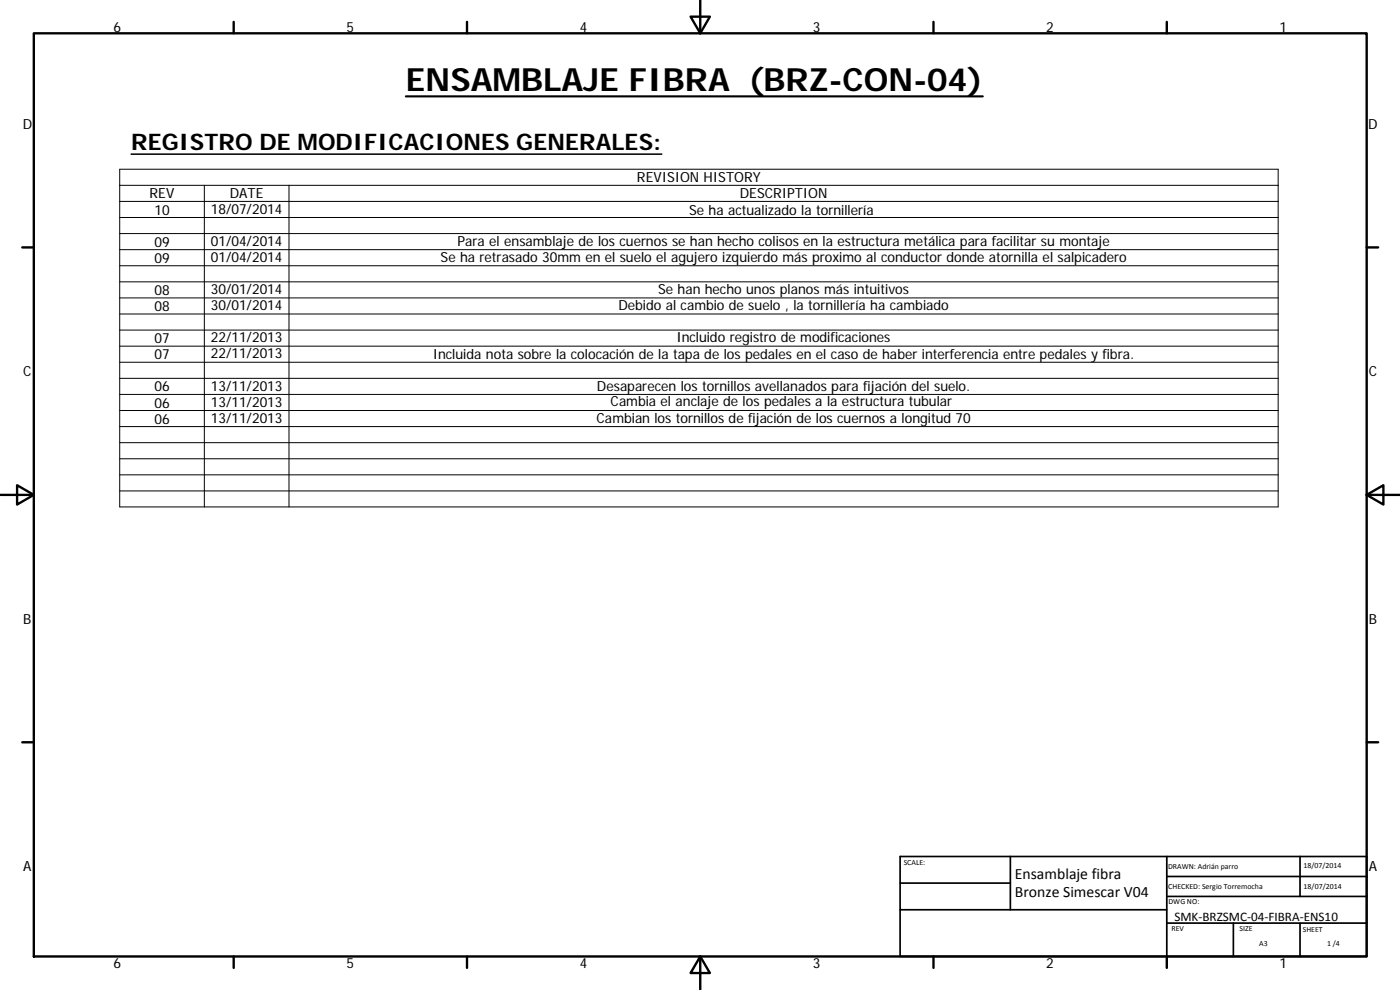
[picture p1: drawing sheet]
<svg xmlns="http://www.w3.org/2000/svg" width="420mm" height="297mm" viewBox="0 0 420 297" stroke-linecap="round" stroke-linejoin="round" font-family="sans-serif">
<defs><g id="words">
<text font-size="9.6" x="121.8" y="27.3">ENSAMBLAJE FIBRA (BRZ-CON-04)</text>
<text font-size="6.9" x="39.4" y="45.1">REGISTRO DE MODIFICACIONES GENERALES:</text>
<g font-size="4.7">
<text x="304.6" y="263.9">Ensamblaje fibra</text>
<text x="304.6" y="269.3">Bronze Simescar V04</text>
</g>
<g font-size="4.2">
<text x="34" y="9.6">6</text>
<text x="104" y="9.6">5</text>
<text x="174" y="9.6">4</text>
<text x="244" y="9.6">3</text>
<text x="314" y="9.6">2</text>
<text x="384" y="9.6">1</text>
<text x="6.8" y="38.7">D</text>
<text x="410.6" y="38.7">D</text>
<text x="44.9" y="59.5">REV</text>
<text x="69" y="59.5">DATE</text>
<text x="191.2" y="54.7">REVISION HISTORY</text>
<text x="222" y="59.5">DESCRIPTION</text>
<text x="46.3" y="64.4">10</text>
<text x="63.3" y="64.1">18/07/2014</text>
<text x="206.8" y="64.5">Se ha actualizado la tornillería</text>
<text x="46.3" y="74">09</text>
<text x="63.3" y="73.8">01/04/2014</text>
<text x="137.3" y="73.8">Para el ensamblaje de los cuernos se han hecho colisos en la estructura metálica para facilitar su montaje</text>
<text x="46.3" y="78.8">09</text>
<text x="63.3" y="78.6">01/04/2014</text>
<text x="132.2" y="78.6">Se ha retrasado 30mm en el suelo el agujero izquierdo más proximo al conductor donde atornilla el salpicadero</text>
<text x="46.3" y="88.5">08</text>
<text x="63.3" y="88.2">30/01/2014</text>
<text x="197.5" y="88.3">Se han hecho unos planos más intuitivos</text>
<text x="46.3" y="93.3">08</text>
<text x="63.3" y="93.1">30/01/2014</text>
<text x="185.6" y="93.1">Debido al cambio de suelo , la tornillería ha cambiado</text>
<text x="46.3" y="103">07</text>
<text x="46.3" y="107.8">07</text>
<text x="63.3" y="102.7">22/11/2013</text>
<text x="63.3" y="107.5">22/11/2013</text>
<text x="129.9" y="107.6">Incluida nota sobre la colocación de la tapa de los pedales en el caso de haber interferencia entre pedales y fibra.</text>
<text x="203" y="102.6">Incluido registro de modificaciones</text>
<text x="7" y="112.9">C</text>
<text x="410.8" y="112.9">C</text>
<text x="46.3" y="117.5">06</text>
<text x="63.3" y="117.2">13/11/2013</text>
<text x="179.1" y="117.2">Desaparecen los tornillos avellanados para fijación del suelo.</text>
<text x="46.3" y="122.3">06</text>
<text x="63.3" y="122">13/11/2013</text>
<text x="183.2" y="121.9">Cambia el anclaje de los pedales a la estructura tubular</text>
<text x="46.3" y="127.1">06</text>
<text x="63.3" y="126.9">13/11/2013</text>
<text x="179" y="126.9">Cambian los tornillos de fijación de los cuernos a longitud 70</text>
<text x="7" y="187.1">B</text>
<text x="410.8" y="187.1">B</text>
<text x="7" y="261.3">A</text>
<text x="410.8" y="261.3">A</text>
<text x="34" y="290.4">6</text>
<text x="104" y="290.4">5</text>
<text x="174" y="290.4">4</text>
<text x="244" y="290.4">3</text>
<text x="314" y="290.4">2</text>
<text x="384" y="290.4">1</text>
</g>
<text font-size="3.9" x="352.5" y="276.2">SMK‐BRZSMC‐04‐FIBRA‐ENS10</text>
<g font-size="2.4">
<text x="271.2" y="259.7">SCALE:</text>
<text x="350.6" y="260.8">DRAWN: Adrián parro</text>
<text x="391.2" y="260.6">18/07/2014</text>
<text x="350.6" y="266.8">CHECKED: Sergio Torremocha</text>
<text x="391.2" y="266.6">18/07/2014</text>
<text x="350.7" y="271.4">DWG NO:</text>
<text x="351.6" y="279.3">REV</text>
<text x="372" y="279.4">SIZE</text>
<text x="391" y="279.6">SHEET</text>
<text x="377.9" y="283.8">A3</text>
<text x="398.3" y="283.8">1 /4</text>
</g>
</g></defs>
<g fill="none" stroke="#000" stroke-width=".71">
<path d="M10.1 10h400.1v277h-400.1zM70.1 6.6v3.4M140.2 6.6v3.4M207.3 5h5.8l-2.9 5zM210.2 0v10M280.2 6.6v3.4M350.2 6.6v3.4M6.7 74.2h3.4M410.2 74.2h3.4M.2 148.5h9.9M5.1 145.6l5 2.9-5 2.9zM410.2 148.5l5-2.9v5.8z"/>
<path d="M410.2 148.5h9.9M6.7 222.7h3.4M410.2 222.7h3.4M70.1 287v3.4M140.2 287v3.4M210.2 287l2.9 5h-5.8zM210.2 287v10M280.2 287v3.4M350.2 287v3.4"/>
</g>
<path d="M270.1 257h140.1v30h-140.1zM303.2 257v16M350.2 257v30M390.2 257v12M270.1 265h33.1M270.1 273h80.1M350.2 277h60M350.2 269h60M350.2 263h60M370.2 277v10M390.2 277v10" fill="none" stroke="#000" stroke-width=".51"/>
<path d="M121.8 28.9h173.1" fill="none" stroke="#000" stroke-width=".63"/>
<path d="M39.4 46.2h159.2" fill="none" stroke="#000" stroke-width=".46"/>
<g fill="none" stroke="#000" stroke-width=".3">
<path d="M35.9 50.8h347.7v101.3h-347.7zM35.9 55.6h347.7M61.3 55.6v96.5M86.7 55.6v96.5M35.9 60.4h347.7M35.9 65.3h347.7M35.9 70.1h347.7M35.9 74.9h347.7M35.9 79.7h347.7M35.9 84.6h347.7M35.9 89.4h347.7M35.9 94.2h347.7"/>
<path d="M35.9 99h347.7M35.9 103.9h347.7M35.9 108.7h347.7M35.9 113.5h347.7M35.9 118.3h347.7M35.9 123.2h347.7M35.9 128h347.7M35.9 132.8h347.7M35.9 137.6h347.7M35.9 142.5h347.7M35.9 147.3h347.7"/>
</g>
<use href="#words"/>
</svg>
